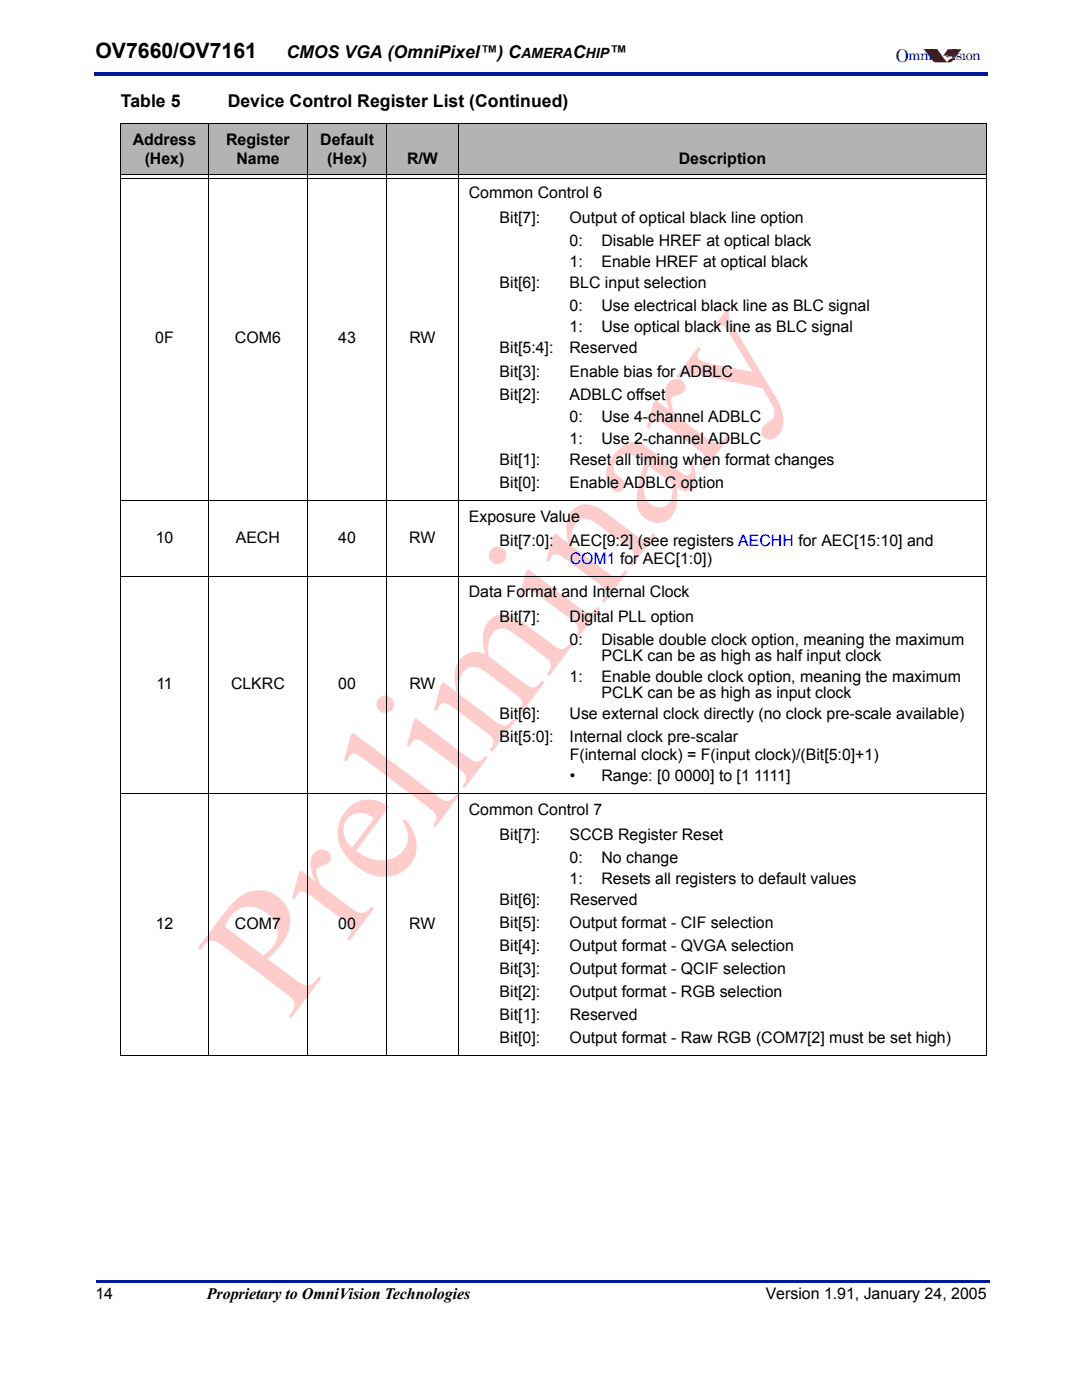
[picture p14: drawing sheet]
<svg xmlns="http://www.w3.org/2000/svg" width="216mm" height="279mm" viewBox="0 0 216 279" stroke-linecap="round" stroke-linejoin="round" font-family="sans-serif">
<defs><g id="words">
<text font-size="4.2" x="19" y="11.6">OV7660/OV7161</text>
<g font-size="3.5">
<text x="57.1" y="11.6">CMOS VGA (OmniPixel™) C</text>
<text x="114.3" y="11.6">C</text>
<text x="121.6" y="11.6">™</text>
<text x="24.1" y="21.4">Table 5</text>
<text x="45.4" y="21.4">Device Control Register List (Continued)</text>
</g>
<text font-size="3.5" fill="#001a9a" x="178.7" y="12.3">O</text>
<g font-size="3.2">
<text x="26.5" y="28.9">Address</text>
<text x="45.1" y="28.9">Register</text>
<text x="63.9" y="28.9">Default</text>
<text x="28.9" y="32.8">(Hex)</text>
<text x="47.2" y="32.8">Name</text>
<text x="65.3" y="32.8">(Hex)</text>
<text x="81.2" y="32.8">R/W</text>
<text x="135.4" y="32.8">Description</text>
<text x="93.6" y="39.5">Common Control 6</text>
<text x="99.7" y="44.5">Bit[7]:</text>
<text x="113.7" y="44.5">Output of optical black line option</text>
<text x="113.7" y="49">0:</text>
<text x="113.7" y="53.3">1:</text>
<text x="120" y="49">Disable HREF at optical black</text>
<text x="120" y="53.3">Enable HREF at optical black</text>
<text x="99.7" y="57.5">Bit[6]:</text>
<text x="113.7" y="57.5">BLC input selection</text>
<text x="113.7" y="62.1">0:</text>
<text x="120" y="62.1">Use electrical black line as BLC signal</text>
<text x="31" y="68.4">0F</text>
<text x="46.9" y="68.4">COM6</text>
<text x="67.5" y="68.4">43</text>
<text x="81.7" y="68.4">RW</text>
<text x="99.7" y="70.5">Bit[5:4]:</text>
<text x="113.6" y="70.5">Reserved</text>
<text x="113.7" y="66.3">1:</text>
<text x="120" y="66.3">Use optical black line as BLC signal</text>
<text x="99.7" y="75.1">Bit[3]:</text>
<text x="113.7" y="75.1">Enable bias for ADBLC</text>
<text x="99.7" y="79.7">Bit[2]:</text>
<text x="113.7" y="79.7">ADBLC offset</text>
<text x="113.7" y="84.3">0:</text>
<text x="113.7" y="88.5">1:</text>
<text x="120" y="84.3">Use 4-channel ADBLC</text>
<text x="120" y="88.5">Use 2-channel ADBLC</text>
<text x="99.7" y="92.8">Bit[1]:</text>
<text x="113.7" y="92.8">Reset all timing when format changes</text>
<text x="99.7" y="97.4">Bit[0]:</text>
<text x="113.6" y="97.4">Enable ADBLC option</text>
<text x="93.6" y="104.1">Exposure Value</text>
<text x="31.1" y="108.3">10</text>
<text x="47.1" y="108.3">AECH</text>
<text x="67.5" y="108.3">40</text>
<text x="81.7" y="108.3">RW</text>
<text x="99.7" y="109">Bit[7:0]:</text>
<text x="113.7" y="109">AEC[9:2] (see registers AECHH for AEC[15:10] and</text>
<text x="93.6" y="119.2">Data Format and Internal Clock</text>
<text x="99.7" y="124.2">Bit[7]:</text>
<text x="113.7" y="124.2">Digital PLL option</text>
<text x="113.7" y="128.8">0:</text>
<text x="120" y="128.8">Disable double clock option, meaning the maximum</text>
<text x="120" y="131.9">PCLK can be as high as half input clock</text>
<text x="31.2" y="137.6">11</text>
<text x="46.1" y="137.6">CLKRC</text>
<text x="67.5" y="137.6">00</text>
<text x="81.7" y="137.6">RW</text>
<text x="113.7" y="136.2">1:</text>
<text x="120" y="136.2">Enable double clock option, meaning the maximum</text>
<text x="99.7" y="143.6">Bit[6]:</text>
<text x="113.7" y="143.6">Use external clock directly (no clock pre-scale available)</text>
<text x="120" y="139.3">PCLK can be as high as input clock</text>
<text x="99.7" y="148.2">Bit[5:0]:</text>
<text x="113.6" y="148.2">Internal clock pre-scalar</text>
<text x="113.7" y="151.7">F(internal clock) = F(input clock)/(Bit[5:0]+1)</text>
<text x="113.7" y="155.9">•</text>
<text x="120" y="155.9">Range: [0 0000] to [1 1111]</text>
<text x="93.6" y="162.6">Common Control 7</text>
<text x="99.7" y="167.6">Bit[7]:</text>
<text x="113.7" y="167.6">SCCB Register Reset</text>
<text x="113.7" y="172.1">0:</text>
<text x="120" y="172.1">No change</text>
<text x="113.7" y="176.4">1:</text>
<text x="120" y="176.4">Resets all registers to default values</text>
<text x="31.1" y="185.4">12</text>
<text x="46.9" y="185.4">COM7</text>
<text x="67.5" y="185.4">00</text>
<text x="81.7" y="185.4">RW</text>
<text x="99.7" y="180.6">Bit[6]:</text>
<text x="99.7" y="185.2">Bit[5]:</text>
<text x="113.7" y="185.2">Output format - CIF selection</text>
<text x="113.7" y="180.6">Reserved</text>
<text x="99.7" y="189.8">Bit[4]:</text>
<text x="113.7" y="189.8">Output format - QVGA selection</text>
<text x="99.7" y="194.4">Bit[3]:</text>
<text x="113.7" y="194.4">Output format - QCIF selection</text>
<text x="99.7" y="199">Bit[2]:</text>
<text x="99.7" y="203.6">Bit[1]:</text>
<text x="113.7" y="199">Output format - RGB selection</text>
<text x="113.7" y="203.6">Reserved</text>
<text x="99.7" y="208.1">Bit[0]:</text>
<text x="113.7" y="208.1">Output format - Raw RGB (COM7[2] must be set high)</text>
<text x="19" y="259.3">14</text>
<text x="41.3" y="259.3">Proprietary to OmniVision Technologies</text>
<text x="152.8" y="259.3">Version 1.91, January 24, 2005</text>
</g>
<text font-size="3.2" fill="#00f" x="113.7" y="112.5">COM1 for AEC[1:0])</text>
<g font-size="2.8">
<text x="104" y="11.6">AMERA</text>
<text x="116.9" y="11.6">HIP</text>
</g>
<g font-size="2.8" fill="#001a9a">
<text x="181.2" y="12">mni</text>
<text x="189.9" y="12">ision</text>
</g>
</g></defs>
<g fill="#fcc">
<path d="M62.8 170.1a1.77 1.77 0 0 1 2.2-.4 1.77 1.77 0 0 1 .8 2.1 4 4 0 0 1-2.3 1.3 .93 .93 0 0 0-.3 1.2l.8 2.4 6.1 4.6a2.51 2.51 0 0 0 2.8 .7l.6-.4 .7-.7 .5 .4-4.9 6.4-.5-.4a1.92 1.92 0 0 0-.1-3.2l-7-5.2a2.61 2.61 0 0 0-2.3-.9l-.5 .4-.5 1.1-.6-.3 1.3-4.9 .4-.6 2.9 2.1-.4-.9a4.4 4.4 0 0 1 .3-4.8z"/>
<path d="M70.4 146.2l17.3 13a1.91 1.91 0 0 0 3.1-.4l.2-.3 .5 .4-4.6 6.2-.5-.4a1.87 1.87 0 0 0-.5-3.2l-12.9-9.8a4.2 4.2 0 0 0-2.6-1.3 1.73 1.73 0 0 0-1.1 1.5l-.6-.2 1.3-4.9z"/>
<path d="M97.8 123.7a4.5 4.5 0 0 1 6 .1l6.5 4.9a2.19 2.19 0 0 0 2.6 .5l.9-.9 .5 .4-4.7 6.2-.5-.3a2.11 2.11 0 0 0 .5-2.8l-6.7-5.1a3.9 3.9 0 0 0-3.4-1.2 3.9 3.9 0 0 0-2.1 4.3l.1 1.2 .1 .1 7.3 5.4a1.84 1.84 0 0 0 3.1-.5l.2-.2 .4 .4-4.8 6.3-.4-.3 .1-.3a1.92 1.92 0 0 0-.4-3.2l-6-4.4a3.5 3.5 0 0 0-4-.9 4.2 4.2 0 0 0-1.5 4l.2 1.2 6.7 5.1a2.68 2.68 0 0 0 2.7 1l1.2-1.3 .5 .4-4.7 6.3-.5-.4a1.84 1.84 0 0 0 .4-2.5l-1-1-6.5-4.8a2.92 2.92 0 0 0-2.4-1l-.6 .5-.3 .9-.7-.2 1.3-4.9 .5-.6 2.7 2-.1-.6a7.2 7.2 0 0 1 .9-6.1 4 4 0 0 1 4.9-.8 8.1 8.1 0 0 1 .2-5.9z"/>
<path d="M114.3 101.7a4.2 4.2 0 0 1 5.6 0l6.6 4.9a2.98 2.98 0 0 0 2.7 .9l1.1-1.1 .5 .4-4.7 6.2-.5-.4 .2-.2a1.88 1.88 0 0 0-.5-3.2l-6.1-4.6a3.7 3.7 0 0 0-3.4-.9 4.2 4.2 0 0 0-1.7 4.6l.1 .7 6.7 5a3.3 3.3 0 0 0 2.2 1.1 2.42 2.42 0 0 0 1.7-1.4l.4 .4-4.6 6.3-.5-.4a1.85 1.85 0 0 0-.3-3.2l-6.3-4.8a5 5 0 0 0-2.8-1.4 1.8 1.8 0 0 0-1.1 1.5l-.6-.1 1.3-5 .4-.6 2.7 2a7.6 7.6 0 0 1 .5-6.2z"/>
<path d="M133.5 76.2a1.77 1.77 0 0 1 2.3-.4 1.77 1.77 0 0 1 .8 2.1 4 4 0 0 1-2.3 1.3 .93 .93 0 0 0-.4 1.2l.9 2.4 6 4.6a2.51 2.51 0 0 0 2.9 .7l.6-.4 .6-.7 .5 .4-4.8 6.4-.5-.3a1.92 1.92 0 0 0-.2-3.2l-7-5.3a2.61 2.61 0 0 0-2.3-.9l-.4 .4-.6 1.1-.6-.3 1.4-4.9 .4-.6 2.8 2.1-.3-.9a4.4 4.4 0 0 1 .2-4.8z"/>
<path d="M145.3 61.4l.5 .3a2.88 2.88 0 0 0 .5 3.3l8.7 14.6a6.5 6.5 0 0 1 .5 7.1 1.91 1.91 0 0 1-2 1 1.91 1.91 0 0 1-1.6-1.4 2.67 2.67 0 0 1 1.7-2.3 1.85 1.85 0 0 0 .7-2.7l-2.2-3.8-12.9-2.7-2.4-.1-1.4 .8-.5-.4 4.4-5.9 .6 .4a1.49 1.49 0 0 0-.3 2.3l1.3 .5 9.2 1.8-4.8-8a1.73 1.73 0 0 0-1.6-1.2l-1 .8-.5-.3z"/>
<path d="M46.4 180.2a6.5 6.5 0 0 1 11 1.2 7 7 0 0 1-1.5 7.4l-2.5 2.5 5.4 4.1a3.9 3.9 0 0 0 2.7 1.3l1.2-.7 .9-1.1 .5 .3-6 8-.5-.4a2.95 2.95 0 0 0 1-2.9l-.3-.6-1.1-.9-12.4-9.4a4 4 0 0 0-2.7-1.2l-1 .4-1.1 1.4-.5-.4 5.1-6.8zM46.4 182.4l-.7 .9-.9 1.6 7.8 5.9 .9-.9a4.7 4.7 0 0 0-.9-8.1 4.7 4.7 0 0 0-6.2 .6z"/>
<path d="M69.2 161.5a5.9 5.9 0 0 1 8.4-.5l-6.6 8.8a7.1 7.1 0 0 0 8.3 1 4.6 4.6 0 0 0 1.2-6.6l-.2-.5 .6-.2a7.4 7.4 0 0 1 1.7 7.8 6.9 6.9 0 0 1-9.8 2.7 9.6 9.6 0 0 1-5.4-7.2 6.9 6.9 0 0 1 1.8-5.3zM69.5 163.2a4.1 4.1 0 0 0 .8 5.9l4.3-5.8a3.8 3.8 0 0 0-5.1-.1z"/>
<path d="M75.1 140.6a1.75 1.75 0 0 1 3.5 0 1.75 1.75 0 0 1-3.5 0zM82.9 143.3l10.1 7.6a2.74 2.74 0 0 0 2.7 1l1.1-1.1 .5 .4-4.6 6.1-.5-.4a1.95 1.95 0 0 0-.3-3.3l-6.8-5a2.91 2.91 0 0 0-2.4-1l-.6 .6-.3 .9-.6-.2 1.3-5z"/>
<path d="M97.5 110.8a1.75 1.75 0 0 1 3.5 0 1.75 1.75 0 0 1-3.5 0zM105.3 113.6l10.2 7.6a2.74 2.74 0 0 0 2.6 1l1.2-1.1 .4 .4-4.6 6.1-.5-.4a1.95 1.95 0 0 0-.3-3.3l-6.8-5a2.91 2.91 0 0 0-2.3-1l-.6 .5-.4 .9-.6-.2 1.3-4.9z"/>
<path d="M123.5 89.7a3.8 3.8 0 0 1 5.6-.5l6.9 5.1a1.07 1.07 0 0 0 1.8 .1l-.1-2.1 .8 .5a5.2 5.2 0 0 1-.2 4.5 2.11 2.11 0 0 1-3.2 0v2.4a4 4 0 0 1-5.3 4.3 4.5 4.5 0 0 1-2.8-5 30.5 30.5 0 0 1 1.6-6.6 5.3 5.3 0 0 0-3.8-1.7 2.73 2.73 0 0 0-1.9 3.9l.2 .3a2.09 2.09 0 0 1 1.6 2.2 1.53 1.53 0 0 1-1.3 1.1 1.53 1.53 0 0 1-1.5-.7 5 5 0 0 1 .2-6.2zM129.4 93l-.5 1.7a8 8 0 0 0-.1 4.8 2.83 2.83 0 0 0 4.9 .6l.4-1.2 .1-2.3z"/>
</g>
<g fill="#001a9a">
<path d="M18.7 14.5h.3v.7h-.3z"/>
<path d="M19 14.5h178.2v.7h-178.2z"/>
<path d="M19.1 255.4h.3v.5h-.3z"/>
<path d="M19.4 255.4h178.1v.5h-178.1z"/>
</g>
<g fill="#bf0000">
<path d="M184.3 9.8h2.7l1.2 1.6a1.43 1.43 0 0 0 .9 .9l.4-.4 .6-.2-.2-.4-1.7-.2 1-1.3h2.6l-1.7 2.3-.4 .3h-3l-.5-.2z" fill-rule="evenodd"/>
<path d="M188.9 11.2l.4 .2h-.3l-.2-.1z" fill-rule="evenodd"/>
</g>
<g fill="#bf0000">
<path d="M184.3 9.8l1.9 2.4 .5 .2h2.7l.5-.1 1.9-2.5h-2.6l-1 1.3 1.7 .1 .2 .5-.2-.1-.4 .3-.4 .5-.4-.2-1.7-2.4h-2.7h2.7l1.7 2.4 .4 .2 .1-.1a.88 .88 0 0 1 .9-.6l-.2-.5-.6 .1-.2-.2h-.9l1-1.3h2.7l-1.8 2.3-.3 .3h-3.1l-.5-.2z"/>
<path d="M188.8 11.2h.3l.2 .2-.3 .1-.1-.2 .2 .2 .2-.1v-.1l-.4-.1-.1 .1z"/>
<path d="M188.7 11.3h.2z"/>
</g>
<path d="M191.9 9.9h1v.7h-1z" fill="#fff"/>
<g fill="#bf0000">
<path d="M190 9.9h.8v.7h-.8z"/>
<path d="M185.2 9.9h.8v.7h-.8z"/>
</g>
<g fill="#b3b3b3">
<path d="M24.1 24.7h17.5v10h-17.5z"/>
<path d="M41.6 24.7h19.9v10h-19.9z"/>
<path d="M61.4 24.7h15.8v10h-15.8z"/>
<path d="M77.2 24.7h14.3v10h-14.3z"/>
<path d="M91.4 24.7h105.5v10h-105.5z"/>
</g>
<g fill="none" stroke="#000" stroke-width=".2">
<path d="M24 24.7h172.9M24.1 24.8v185.7M24.2 34.8h172.6M24.2 35.7h172.6M41.6 24.6v186.1M61.4 24.6v186.1M77.2 24.6v186.1M91.4 24.6v186.1M196.8 24.8v185.7M24 99.8h172.9M24 115h172.9M24 158.4h172.9"/>
<path d="M24 210.6h172.9"/>
</g>
<use href="#words"/>
</svg>
